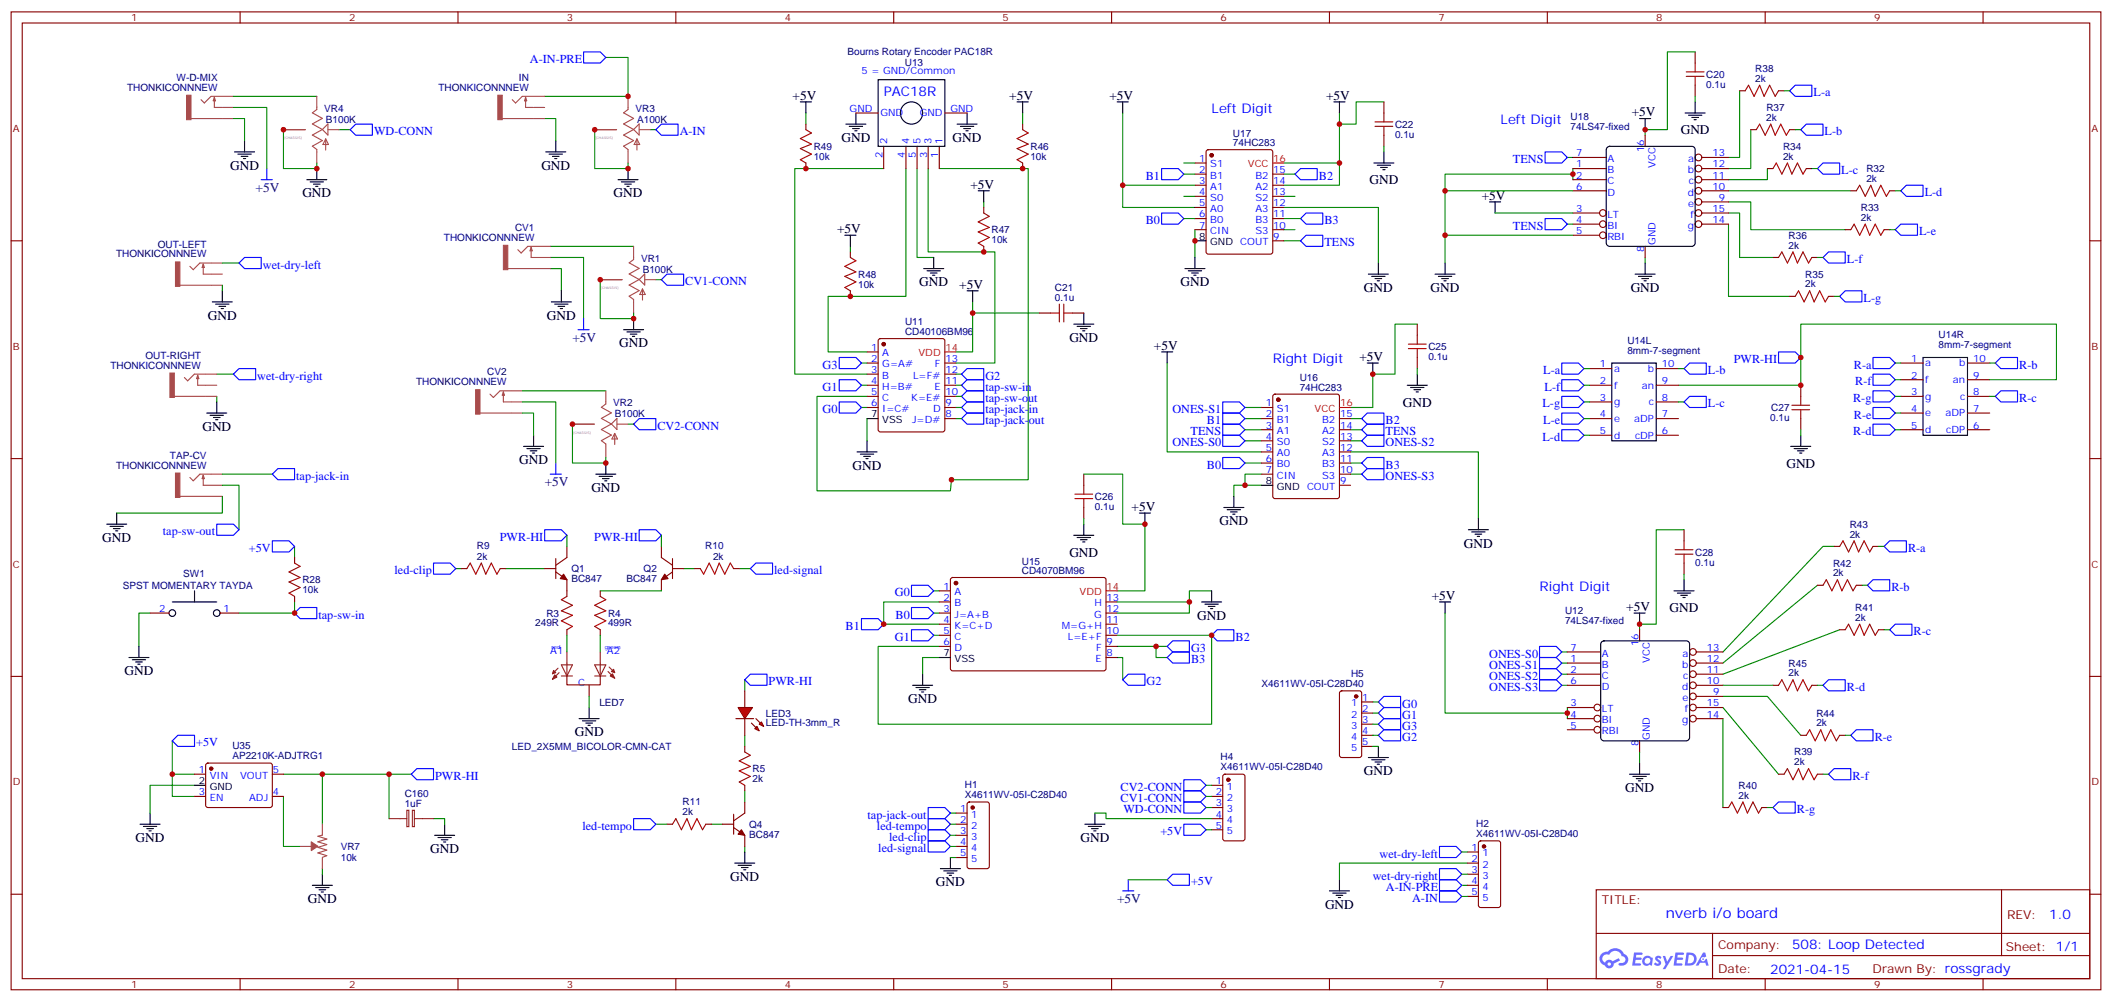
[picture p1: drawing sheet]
<svg xmlns="http://www.w3.org/2000/svg" width="670mm" height="318mm" viewBox="0 0 670 318" stroke-linecap="round" stroke-linejoin="round" font-family="sans-serif">
<defs><g id="words">
<text font-size="4.6" fill="#00f" x="528.7" y="291.5">nverb i/o board</text>
<g font-size="4.2">
<text x="251.5" y="31.6">+5V</text>
<text x="320.3" y="31.6">+5V</text>
<text x="352.1" y="31.6">+5V</text>
<text x="420.9" y="31.6">+5V</text>
<text x="517.9" y="36.9">+5V</text>
<text x="267.1" y="45">GND</text>
<text x="302.3" y="45">GND</text>
<text x="533.4" y="42.6">GND</text>
<text x="73" y="53.9">GND</text>
<text x="171.8" y="53.9">GND</text>
<text x="308" y="59.9">+5V</text>
<text x="434.6" y="58.5">GND</text>
<text x="96" y="62.7">GND</text>
<text x="194.7" y="62.7">GND</text>
<text x="470.3" y="63.4">+5V</text>
<text x="265.6" y="74">+5V</text>
<text x="291.7" y="90.9">GND</text>
<text x="304.4" y="91.6">+5V</text>
<text x="374.6" y="90.9">GND</text>
<text x="432.9" y="92.7">GND</text>
<text x="454" y="92.7">GND</text>
<text x="517.5" y="92.7">GND</text>
<text x="66" y="101.5">GND</text>
<text x="173.6" y="101.5">GND</text>
<text x="196.5" y="110.3">GND</text>
<text x="339.4" y="108.5">GND</text>
<text x="366.2" y="111">+5V</text>
<text x="431.4" y="114.5">+5V</text>
<text x="445.2" y="129">GND</text>
<text x="64.2" y="136.8">GND</text>
<text x="164.7" y="147.4">GND</text>
<text x="270.6" y="149.1">GND</text>
<text x="566.9" y="148.5">GND</text>
<text x="187.7" y="156.2">GND</text>
<text x="359.1" y="162.2">+5V</text>
<text x="387" y="166.8">GND</text>
<text x="32.5" y="172">GND</text>
<text x="464.6" y="173.8">GND</text>
<text x="339.4" y="176.7">GND</text>
<text x="454.4" y="190.4">+5V</text>
<text x="379.9" y="196.7">GND</text>
<text x="516.1" y="193.9">+5V</text>
<text x="529.9" y="194.3">GND</text>
<text x="39.5" y="214.4">GND</text>
<text x="288.2" y="223.2">GND</text>
<text x="182.4" y="233.8">GND</text>
<text x="432.9" y="246.1">GND</text>
<text x="515.8" y="251.4">GND</text>
<text x="43" y="267.3">GND</text>
<text x="342.9" y="267.3">GND</text>
<text x="136.5" y="270.8">GND</text>
<text x="231.8" y="279.6">GND</text>
<text x="297" y="281.4">GND</text>
<text x="97.7" y="286.7">GND</text>
<text x="420.5" y="288.5">GND</text>
</g>
<g font-size="4.2" fill="#00f">
<text x="280.5" y="30.6">PAC18R</text>
<text x="384.5" y="35.9">Left Digit</text>
<text x="476.2" y="39.4">Left Digit</text>
<text x="403.9" y="115.3">Right Digit</text>
<text x="488.6" y="187.6">Right Digit</text>
<text x="650.4" y="291.7">1.0</text>
<text x="568.8" y="301.3">508: Loop Detected</text>
<text x="561.8" y="309.1">2021-04-15</text>
</g>
<g font-size="4.2" fill="#000080">
<text x="81.1" y="60.9">+5V</text>
<text x="181.7" y="108.5">+5V</text>
<text x="172.9" y="154.4">+5V</text>
<text x="354.5" y="286.7">+5V</text>
</g>
<g font-size="3.9" fill="#00f">
<text x="168.2" y="20">A-IN-PRE</text>
<text x="575.6" y="30.6">L-a</text>
<text x="118.7" y="42.9">WD-CONN</text>
<text x="215.7" y="42.9">A-IN</text>
<text x="579.1" y="42.9">L-b</text>
<text x="480.2" y="51.8">TENS</text>
<text x="363.6" y="57">B1</text>
<text x="418.6" y="57">B2</text>
<text x="584.4" y="55.3">L-c</text>
<text x="610.8" y="62.3">L-d</text>
<text x="363.6" y="71.2">B0</text>
<text x="420.3" y="71.2">B3</text>
<text x="480.2" y="72.9">TENS</text>
<text x="609.1" y="74.7">L-e</text>
<text x="420.3" y="78.2">TENS</text>
<text x="586.1" y="83.5">L-f</text>
<text x="83.4" y="85.3">wet-dry-left</text>
<text x="217.5" y="90.6">CV1-CONN</text>
<text x="591.4" y="95.8">L-g</text>
<text x="261.1" y="117">G3</text>
<text x="489.8" y="118.8">L-a</text>
<text x="542" y="118.8">L-b</text>
<text x="550.2" y="115.3">PWR-HI</text>
<text x="588.4" y="117">R-a</text>
<text x="640.8" y="117">R-b</text>
<text x="81.7" y="120.5">wet-dry-right</text>
<text x="261.1" y="124.1">G1</text>
<text x="312.7" y="120.5">G2</text>
<text x="312.7" y="124.1">tap-sw-in</text>
<text x="490.2" y="124.1">L-f</text>
<text x="588.8" y="122.3">R-f</text>
<text x="261.1" y="131.1">G0</text>
<text x="312.7" y="127.6">tap-sw-out</text>
<text x="312.7" y="131.1">tap-jack-in</text>
<text x="372.1" y="131.1">ONES-S1</text>
<text x="489.5" y="129.4">L-g</text>
<text x="542" y="129.4">L-c</text>
<text x="588.1" y="127.6">R-g</text>
<text x="640.8" y="127.6">R-c</text>
<text x="208.7" y="136.4">CV2-CONN</text>
<text x="312.7" y="134.7">tap-jack-out</text>
<text x="383" y="134.7">B1</text>
<text x="439.7" y="134.7">B2</text>
<text x="489.8" y="134.7">L-e</text>
<text x="588.4" y="132.9">R-e</text>
<text x="372.1" y="141.7">ONES-S0</text>
<text x="377.9" y="138.2">TENS</text>
<text x="439.7" y="141.7">ONES-S2</text>
<text x="439.7" y="138.2">TENS</text>
<text x="489.5" y="139.9">L-d</text>
<text x="588.1" y="138.2">R-d</text>
<text x="383" y="148.8">B0</text>
<text x="439.7" y="148.8">B3</text>
<text x="94" y="152.3">tap-jack-in</text>
<text x="439.7" y="152.3">ONES-S3</text>
<text x="51.7" y="169.9">tap-sw-out</text>
<text x="158.6" y="171.7">PWR-HI</text>
<text x="188.6" y="171.7">PWR-HI</text>
<text x="79" y="175.2">+5V</text>
<text x="605.5" y="175.2">R-a</text>
<text x="125.2" y="182.3">led-clip</text>
<text x="245.7" y="182.3">led-signal</text>
<text x="284" y="189.3">G0</text>
<text x="600.3" y="187.6">R-b</text>
<text x="101.1" y="196.4">tap-sw-in</text>
<text x="284.2" y="196.4">B0</text>
<text x="268.4" y="199.9">B1</text>
<text x="284" y="203.4">G1</text>
<text x="392.1" y="203.4">B2</text>
<text x="607.3" y="201.7">R-c</text>
<text x="378" y="207">G3</text>
<text x="472.6" y="208.7">ONES-S0</text>
<text x="378" y="210.5">B3</text>
<text x="472.6" y="215.8">ONES-S2</text>
<text x="472.6" y="212.3">ONES-S1</text>
<text x="243.9" y="217.6">PWR-HI</text>
<text x="363.9" y="217.6">G2</text>
<text x="472.6" y="219.3">ONES-S3</text>
<text x="586.1" y="219.3">R-d</text>
<text x="445" y="224.6">G0</text>
<text x="445" y="231.7">G3</text>
<text x="445" y="228.1">G1</text>
<text x="62.3" y="237">+5V</text>
<text x="445" y="235.2">G2</text>
<text x="595" y="235.2">R-e</text>
<text x="138.1" y="247.5">PWR-HI</text>
<text x="355.7" y="251.1">CV2-CONN</text>
<text x="587.9" y="247.5">R-f</text>
<text x="355.7" y="254.6">CV1-CONN</text>
<text x="184.8" y="263.4">led-tempo</text>
<text x="275.3" y="259.9">tap-jack-out</text>
<text x="278.3" y="263.4">led-tempo</text>
<text x="356.5" y="258.1">WD-CONN</text>
<text x="570.3" y="258.1">R-g</text>
<text x="282.2" y="266.9">led-clip</text>
<text x="368.3" y="265.2">+5V</text>
<text x="278.8" y="270.5">led-signal</text>
<text x="437.8" y="272.2">wet-dry-left</text>
<text x="378" y="281.1">+5V</text>
<text x="435.7" y="279.3">wet-dry-right</text>
<text x="439.8" y="282.8">A-IN-PRE</text>
<text x="448.2" y="286.3">A-IN</text>
</g>
<g font-size="3.9" fill="#800">
<text x="508.4" y="287.1">TITLE:</text>
<text x="637" y="291.7">REV:</text>
<text x="545.3" y="301.3">Company:</text>
<text x="636.6" y="301.9">Sheet: 1/1</text>
<text x="545.3" y="308.9">Date:</text>
<text x="594.3" y="309">Drawn By: rossgrady</text>
</g>
<g font-size="3.2" fill="#800">
<text x="41.6" y="6.8">1</text>
<text x="110.8" y="6.8">2</text>
<text x="179.9" y="6.8">3</text>
<text x="249.1" y="6.8">4</text>
<text x="318.2" y="6.8">5</text>
<text x="387.3" y="6.8">6</text>
<text x="456.5" y="6.8">7</text>
<text x="525.6" y="6.8">8</text>
<text x="594.8" y="6.8">9</text>
<text x="4.1" y="41.9">A</text>
<text x="663.8" y="41.9">A</text>
<text x="4.1" y="111">B</text>
<text x="663.8" y="111">B</text>
<text x="4.1" y="180.2">C</text>
<text x="663.8" y="180.2">C</text>
<text x="4.1" y="249.3">D</text>
<text x="663.8" y="249.3">D</text>
<text x="41.6" y="313.7">1</text>
<text x="110.8" y="313.7">2</text>
<text x="179.9" y="313.7">3</text>
<text x="249.1" y="313.7">4</text>
<text x="318.2" y="313.7">5</text>
<text x="387.3" y="313.7">6</text>
<text x="456.5" y="313.7">7</text>
<text x="525.6" y="313.7">8</text>
<text x="594.8" y="313.7">9</text>
</g>
<g font-size="3.2" fill="#000080">
<text x="269" y="17.6">Bourns Rotary Encoder PAC18R</text>
<text x="287.2" y="21">U13</text>
<text x="557.1" y="22.9">R38</text>
<text x="40.4" y="28.8">THONKICONNNEW</text>
<text x="56.1" y="25.7">W-D-MIX</text>
<text x="139.1" y="28.8">THONKICONNNEW</text>
<text x="164.7" y="25.7">IN</text>
<text x="541.5" y="27.8">0.1u</text>
<text x="541.5" y="24.7">C20</text>
<text x="557" y="26">2k</text>
<text x="102.9" y="35.4">VR4</text>
<text x="201.7" y="35.4">VR3</text>
<text x="560.6" y="35.2">R37</text>
<text x="103.4" y="38.9">B100K</text>
<text x="202.2" y="38.9">A100K</text>
<text x="442.7" y="40.5">C22</text>
<text x="498.5" y="41.2">74LS47-fixed</text>
<text x="498.5" y="38">U18</text>
<text x="560.6" y="38.3">2k</text>
<text x="258.2" y="47.6">R49</text>
<text x="327" y="47.6">R46</text>
<text x="391.3" y="46.5">74HC283</text>
<text x="391.3" y="43.4">U17</text>
<text x="442.7" y="43.7">0.1u</text>
<text x="565.9" y="47.6">R34</text>
<text x="258.2" y="50.8">10k</text>
<text x="327" y="50.8">10k</text>
<text x="565.9" y="50.7">2k</text>
<text x="592.3" y="57.7">2k</text>
<text x="592.3" y="54.6">R32</text>
<text x="590.6" y="70.1">2k</text>
<text x="590.6" y="67">R33</text>
<text x="140.9" y="76.4">THONKICONNNEW</text>
<text x="163.5" y="73.3">CV1</text>
<text x="314.7" y="77.2">10k</text>
<text x="314.7" y="74">R47</text>
<text x="567.6" y="75.8">R36</text>
<text x="36.8" y="81.7">THONKICONNNEW</text>
<text x="50.1" y="78.6">OUT-LEFT</text>
<text x="203.4" y="83">VR1</text>
<text x="567.6" y="78.9">2k</text>
<text x="204" y="86.6">B100K</text>
<text x="272.3" y="88.1">R48</text>
<text x="572.9" y="88.1">R35</text>
<text x="272.3" y="91.3">10k</text>
<text x="334.8" y="95.5">0.1u</text>
<text x="334.8" y="92.2">C21</text>
<text x="572.9" y="91.3">2k</text>
<text x="287.2" y="106.4">CD40106BM96</text>
<text x="287.2" y="103.3">U11</text>
<text x="615.3" y="107.4">U14R</text>
<text x="46.2" y="113.9">OUT-RIGHT</text>
<text x="453.3" y="111.1">C25</text>
<text x="516.5" y="112.3">8mm-7-segment</text>
<text x="516.5" y="109.2">U14L</text>
<text x="615.3" y="110.5">8mm-7-segment</text>
<text x="35.1" y="117">THONKICONNNEW</text>
<text x="154.7" y="119.2">CV2</text>
<text x="453.3" y="114.3">0.1u</text>
<text x="132.1" y="122.3">THONKICONNNEW</text>
<text x="412.5" y="124.1">74HC283</text>
<text x="412.5" y="121">U16</text>
<text x="194.6" y="128.9">VR2</text>
<text x="562.1" y="130.5">C27</text>
<text x="195.2" y="132.4">B100K</text>
<text x="561.8" y="133.7">0.1u</text>
<text x="36.8" y="148.8">THONKICONNNEW</text>
<text x="53.9" y="145.6">TAP-CV</text>
<text x="347.5" y="161.9">0.1u</text>
<text x="347.5" y="158.7">C26</text>
<text x="587" y="167.5">R43</text>
<text x="587" y="170.6">2k</text>
<text x="151.4" y="177.7">2k</text>
<text x="151.4" y="174.4">R9</text>
<text x="223.8" y="174.4">R10</text>
<text x="226.3" y="177.7">2k</text>
<text x="324.3" y="179.2">U15</text>
<text x="538" y="179.5">0.1u</text>
<text x="538" y="176.4">C28</text>
<text x="581.7" y="179.9">R42</text>
<text x="58.2" y="183.3">SW1</text>
<text x="96" y="185.2">R28</text>
<text x="181.3" y="184.8">BC847</text>
<text x="181.3" y="181.6">Q1</text>
<text x="198.8" y="184.8">BC847</text>
<text x="204.3" y="181.6">Q2</text>
<text x="324.3" y="182.3">CD4070BM96</text>
<text x="581.7" y="183">2k</text>
<text x="39" y="187">SPST MOMENTARY TAYDA</text>
<text x="96" y="188.4">10k</text>
<text x="173.4" y="195.8">R3</text>
<text x="193" y="195.8">R4</text>
<text x="496.7" y="195">U12</text>
<text x="588.8" y="197.1">2k</text>
<text x="588.8" y="194">R41</text>
<text x="169.9" y="198.9">249R</text>
<text x="193" y="198.9">499R</text>
<text x="496.7" y="198.2">74LS47-fixed</text>
<text x="428.8" y="214.9">H5</text>
<text x="567.6" y="214.7">2k</text>
<text x="567.6" y="211.6">R45</text>
<text x="400.4" y="218.1">X4611WV-05I-C28D40</text>
<text x="190.2" y="224">LED7</text>
<text x="243.1" y="227.6">LED3</text>
<text x="576.5" y="227.5">R44</text>
<text x="243.1" y="230.6">LED-TH-3mm_R</text>
<text x="576.4" y="230.6">2k</text>
<text x="73.7" y="237.8">U35</text>
<text x="162.5" y="238.1">LED_2X5MM_BICOLOR-CMN-CAT</text>
<text x="569.4" y="239.8">R39</text>
<text x="73.7" y="241">AP2210K-ADJTRG1</text>
<text x="238.8" y="245.2">R5</text>
<text x="387.4" y="244.6">X4611WV-05I-C28D40</text>
<text x="387.4" y="241.4">H4</text>
<text x="569.4" y="243">2k</text>
<text x="238.8" y="248.2">2k</text>
<text x="306.2" y="250.2">H1</text>
<text x="551.8" y="250.4">R40</text>
<text x="128.4" y="256.2">1uF</text>
<text x="128.4" y="253.1">C160</text>
<text x="216.6" y="255.6">R11</text>
<text x="306.2" y="253.4">X4611WV-05I-C28D40</text>
<text x="551.8" y="253.5">2k</text>
<text x="216.6" y="258.8">2k</text>
<text x="237.8" y="262.8">Q4</text>
<text x="468.5" y="262.5">H2</text>
<text x="108.1" y="269.9">VR7</text>
<text x="237.8" y="266">BC847</text>
<text x="468.5" y="265.7">X4611WV-05I-C28D40</text>
<text x="108.2" y="273.4">10k</text>
</g>
<g font-size="3.2" fill="#00f">
<text x="273.4" y="23.5">5 = GND/Common</text>
<text x="269.6" y="35.5">GND</text>
<text x="301.6" y="35.5">GND</text>
<text x="279.4" y="36.9">GND</text>
<text x="291.9" y="36.9">GND</text>
<text x="281.5" y="45.8" transform="rotate(-90 281.5 45.8)">2</text>
<text x="288.6" y="45.8" transform="rotate(-90 288.6 45.8)">4</text>
<text x="292.1" y="45.8" transform="rotate(-90 292.1 45.8)">5</text>
<text x="295.6" y="45.8" transform="rotate(-90 295.6 45.8)">3</text>
<text x="299.2" y="45.8" transform="rotate(-90 299.2 45.8)">1</text>
<text x="280.1" y="50.2" transform="rotate(-90 280.1 50.2)">2</text>
<text x="287.2" y="50.2" transform="rotate(-90 287.2 50.2)">4</text>
<text x="290.7" y="50.2" transform="rotate(-90 290.7 50.2)">5</text>
<text x="294.2" y="50.2" transform="rotate(-90 294.2 50.2)">3</text>
<text x="297.7" y="50.2" transform="rotate(-90 297.7 50.2)">1</text>
<text x="380.6" y="51.4">1</text>
<text x="384.1" y="53.2">S1</text>
<text x="500.2" y="53.2">1</text>
<text x="500.2" y="49.6">7</text>
<text x="510.1" y="51.5">A</text>
<text x="521.8" y="48.2" transform="rotate(-90 521.8 48.2)">16</text>
<text x="525.4" y="53.4" transform="rotate(-90 525.4 53.4)">VCC</text>
<text x="535.7" y="51.5">a</text>
<text x="543.5" y="53.2">12</text>
<text x="543.5" y="49.6">13</text>
<text x="380.6" y="54.9">2</text>
<text x="380.6" y="58.5">3</text>
<text x="384.1" y="56.7">B1</text>
<text x="398.4" y="56.7">B2</text>
<text x="404.1" y="58.5">14</text>
<text x="404.1" y="54.9">15</text>
<text x="500.2" y="56.7">2</text>
<text x="510.1" y="55">B</text>
<text x="510.1" y="58.5">C</text>
<text x="535.7" y="55">b</text>
<text x="536" y="58.5">c</text>
<text x="543.5" y="56.7">11</text>
<text x="380.6" y="62">4</text>
<text x="380.6" y="65.5">5</text>
<text x="384.1" y="60.2">A1</text>
<text x="384.1" y="63.7">S0</text>
<text x="398.4" y="63.7">S2</text>
<text x="398.4" y="60.2">A2</text>
<text x="404.1" y="65.5">12</text>
<text x="404.1" y="62">13</text>
<text x="500.2" y="60.2">6</text>
<text x="510.1" y="62.1">D</text>
<text x="535.7" y="62.1">d</text>
<text x="535.7" y="65.6">e</text>
<text x="543.5" y="60.2">10</text>
<text x="545.5" y="63.7">9</text>
<text x="380.6" y="69">6</text>
<text x="384.1" y="67.3">A0</text>
<text x="384.1" y="70.8">B0</text>
<text x="398.4" y="70.8">B3</text>
<text x="398.4" y="67.3">A3</text>
<text x="404.1" y="69">11</text>
<text x="500.2" y="67.3">3</text>
<text x="500.2" y="70.8">4</text>
<text x="510.1" y="69.1">LT</text>
<text x="536.5" y="69.1">f</text>
<text x="543.5" y="70.8">14</text>
<text x="543.5" y="67.3">15</text>
<text x="380.6" y="72.6">7</text>
<text x="384.1" y="74.3">CIN</text>
<text x="393.6" y="77.9">COUT</text>
<text x="398.4" y="74.3">S3</text>
<text x="404.1" y="76.1">9</text>
<text x="404.1" y="72.6">10</text>
<text x="500.2" y="74.3">5</text>
<text x="510.1" y="72.7">BI</text>
<text x="510.1" y="76.2">RBI</text>
<text x="525.4" y="77.9" transform="rotate(-90 525.4 77.9)">GND</text>
<text x="535.7" y="72.7">g</text>
<text x="521.8" y="80" transform="rotate(-90 521.8 80)">8</text>
<text x="276.5" y="111.4">1</text>
<text x="280" y="113.1">A</text>
<text x="276.5" y="114.9">2</text>
<text x="276.5" y="118.4">3</text>
<text x="280" y="116.7">G=A#</text>
<text x="296.7" y="116.7">F</text>
<text x="300" y="118.4">12</text>
<text x="300" y="114.9">13</text>
<text x="507.7" y="116.7">1</text>
<text x="512.2" y="118.1">a</text>
<text x="523" y="118.1">b</text>
<text x="527.4" y="116.7">10</text>
<text x="606.5" y="114.9">1</text>
<text x="611" y="116.3">a</text>
<text x="621.7" y="116.3">b</text>
<text x="626.2" y="114.9">10</text>
<text x="276.5" y="122">4</text>
<text x="276.5" y="125.5">5</text>
<text x="280" y="120.2">B</text>
<text x="280" y="123.7">H=B#</text>
<text x="289.8" y="120.2">L=F#</text>
<text x="296.5" y="123.7">E</text>
<text x="300" y="125.5">10</text>
<text x="300" y="122">11</text>
<text x="507.7" y="122">2</text>
<text x="512.2" y="123.4">f</text>
<text x="521" y="123.4">an</text>
<text x="527.4" y="122">9</text>
<text x="606.5" y="120.2">2</text>
<text x="606.5" y="125.5">3</text>
<text x="611" y="121.6">f</text>
<text x="619.8" y="121.6">an</text>
<text x="626.2" y="125.5">8</text>
<text x="626.2" y="120.2">9</text>
<text x="276.5" y="129">6</text>
<text x="280" y="127.2">C</text>
<text x="280" y="130.8">I=C#</text>
<text x="289.2" y="127.2">K=E#</text>
<text x="296.1" y="130.8">D</text>
<text x="300" y="129">9</text>
<text x="401.7" y="129">1</text>
<text x="405.2" y="130.8">S1</text>
<text x="507.7" y="127.2">3</text>
<text x="512.2" y="128.7">g</text>
<text x="523.3" y="128.7">c</text>
<text x="527.4" y="127.2">8</text>
<text x="606.5" y="130.8">4</text>
<text x="611" y="126.9">g</text>
<text x="622.1" y="126.9">c</text>
<text x="626.2" y="130.8">7</text>
<text x="289.5" y="134.3">J=D#</text>
<text x="300" y="132.5">8</text>
<text x="401.7" y="132.5">2</text>
<text x="401.7" y="136.1">3</text>
<text x="405.2" y="134.3">B1</text>
<text x="405.2" y="137.8">A1</text>
<text x="419.6" y="134.3">B2</text>
<text x="419.6" y="137.8">A2</text>
<text x="425.3" y="136.1">14</text>
<text x="425.3" y="132.5">15</text>
<text x="507.7" y="132.5">4</text>
<text x="507.7" y="137.8">5</text>
<text x="512.2" y="133.9">e</text>
<text x="518.7" y="133.9">aDP</text>
<text x="527.4" y="137.8">6</text>
<text x="527.4" y="132.5">7</text>
<text x="606.5" y="136.1">5</text>
<text x="611" y="132.2">e</text>
<text x="611" y="137.5">d</text>
<text x="617.4" y="132.2">aDP</text>
<text x="617.7" y="137.5">cDP</text>
<text x="626.2" y="136.1">6</text>
<text x="401.7" y="139.6">4</text>
<text x="401.7" y="143.1">5</text>
<text x="405.2" y="141.4">S0</text>
<text x="419.6" y="141.4">S2</text>
<text x="425.3" y="143.1">12</text>
<text x="425.3" y="139.6">13</text>
<text x="512.2" y="139.2">d</text>
<text x="518.9" y="139.2">cDP</text>
<text x="401.7" y="146.6">6</text>
<text x="405.2" y="144.9">A0</text>
<text x="405.2" y="148.4">B0</text>
<text x="419.6" y="148.4">B3</text>
<text x="419.6" y="144.9">A3</text>
<text x="425.3" y="146.6">11</text>
<text x="401.7" y="150.2">7</text>
<text x="405.2" y="151.9">CIN</text>
<text x="414.8" y="155.5">COUT</text>
<text x="419.6" y="151.9">S3</text>
<text x="425.3" y="153.7">9</text>
<text x="425.3" y="150.2">10</text>
<text x="299.4" y="187.2">1</text>
<text x="299.4" y="190.7">2</text>
<text x="302.9" y="189">A</text>
<text x="351.2" y="190.7">13</text>
<text x="50.5" y="194.3">2</text>
<text x="70.9" y="194.3">1</text>
<text x="299.4" y="194.3">3</text>
<text x="299.4" y="197.8">4</text>
<text x="302.9" y="192.5">B</text>
<text x="302.9" y="196">J=A+B</text>
<text x="347.2" y="196">G</text>
<text x="347.3" y="192.5">H</text>
<text x="351.2" y="197.8">11</text>
<text x="351.2" y="194.3">12</text>
<text x="299.4" y="201.3">5</text>
<text x="302.9" y="199.6">K=C+D</text>
<text x="302.9" y="203.1">C</text>
<text x="337" y="199.6">M=G+H</text>
<text x="338.9" y="203.1">L=E+F</text>
<text x="351.2" y="201.3">10</text>
<text x="174.6" y="207.5">A1</text>
<text x="192.6" y="207.5">A2</text>
<text x="299.4" y="204.9">6</text>
<text x="302.9" y="206.6">D</text>
<text x="347.9" y="206.6">F</text>
<text x="351.2" y="208.4">8</text>
<text x="351.2" y="204.9">9</text>
<text x="498.5" y="206.6">7</text>
<text x="508.4" y="208.5">A</text>
<text x="520" y="205.2" transform="rotate(-90 520 205.2)">16</text>
<text x="534" y="208.5">a</text>
<text x="541.7" y="206.6">13</text>
<text x="347.7" y="210.1">E</text>
<text x="498.5" y="210.1">1</text>
<text x="498.5" y="213.7">2</text>
<text x="508.4" y="212">B</text>
<text x="508.4" y="215.5">C</text>
<text x="523.6" y="210.4" transform="rotate(-90 523.6 210.4)">VCC</text>
<text x="533.9" y="212">b</text>
<text x="534.2" y="215.5">c</text>
<text x="541.7" y="213.7">11</text>
<text x="541.7" y="210.1">12</text>
<text x="183.4" y="217.9">C</text>
<text x="498.5" y="217.2">6</text>
<text x="508.4" y="219.1">D</text>
<text x="533.9" y="219.1">d</text>
<text x="541.7" y="217.2">10</text>
<text x="543.7" y="220.7">9</text>
<text x="428.8" y="224.3">1</text>
<text x="428.8" y="227.8">2</text>
<text x="432.3" y="222.5">1</text>
<text x="432.3" y="226">2</text>
<text x="498.5" y="224.3">3</text>
<text x="498.5" y="227.8">4</text>
<text x="508.4" y="226.1">LT</text>
<text x="534" y="222.6">e</text>
<text x="534.8" y="226.1">f</text>
<text x="541.7" y="227.8">14</text>
<text x="541.7" y="224.3">15</text>
<text x="428.8" y="231.3">3</text>
<text x="432.3" y="229.6">3</text>
<text x="432.3" y="233.1">4</text>
<text x="498.5" y="231.3">5</text>
<text x="508.4" y="229.6">BI</text>
<text x="508.4" y="233.2">RBI</text>
<text x="533.9" y="229.6">g</text>
<text x="428.8" y="234.8">4</text>
<text x="428.8" y="238.4">5</text>
<text x="432.3" y="236.6">5</text>
<text x="520" y="237" transform="rotate(-90 520 237)">8</text>
<text x="523.6" y="234.8" transform="rotate(-90 523.6 234.8)">GND</text>
<text x="63.1" y="245.4">1</text>
<text x="86.6" y="245.4">5</text>
<text x="66.6" y="247.2">VIN</text>
<text x="76.2" y="247.2">VOUT</text>
<text x="385.9" y="249">1</text>
<text x="389.4" y="250.7">1</text>
<text x="63.1" y="252.5">3</text>
<text x="66.6" y="254.2">EN</text>
<text x="79.1" y="254.2">ADJ</text>
<text x="86.6" y="252.5">4</text>
<text x="304.7" y="257.8">1</text>
<text x="385.9" y="252.5">2</text>
<text x="385.9" y="256">3</text>
<text x="389.4" y="254.2">2</text>
<text x="389.4" y="257.8">3</text>
<text x="304.7" y="261.3">2</text>
<text x="308.2" y="259.5">1</text>
<text x="308.2" y="263.1">2</text>
<text x="385.9" y="259.5">4</text>
<text x="385.9" y="263.1">5</text>
<text x="389.4" y="261.3">4</text>
<text x="304.7" y="264.8">3</text>
<text x="304.7" y="268.4">4</text>
<text x="308.2" y="266.6">3</text>
<text x="389.4" y="264.8">5</text>
<text x="304.7" y="271.9">5</text>
<text x="308.2" y="270.1">4</text>
<text x="308.2" y="273.6">5</text>
<text x="467" y="270.1">1</text>
<text x="467" y="273.6">2</text>
<text x="470.5" y="271.9">1</text>
<text x="470.5" y="275.4">2</text>
<text x="467" y="277.2">3</text>
<text x="467" y="280.7">4</text>
<text x="470.5" y="278.9">3</text>
<text x="467" y="284.2">5</text>
<text x="470.5" y="282.5">4</text>
<text x="470.5" y="286">5</text>
</g>
<g font-size="3.2" fill="#f00">
<text x="396" y="53.2">VCC</text>
<text x="404.1" y="51.4">16</text>
<text x="291.5" y="113.1">VDD</text>
<text x="300" y="111.4">14</text>
<text x="417.2" y="130.8">VCC</text>
<text x="425.3" y="129">16</text>
<text x="342.6" y="189">VDD</text>
<text x="351.2" y="187.2">14</text>
</g>
<g font-size="3.2">
<text x="380.6" y="76.1">8</text>
<text x="384.1" y="77.9">GND</text>
<text x="276.5" y="132.5">7</text>
<text x="280" y="134.3">VSS</text>
<text x="401.7" y="153.7">8</text>
<text x="405.2" y="155.5">GND</text>
<text x="299.4" y="208.4">7</text>
<text x="302.9" y="210.1">VSS</text>
<text x="63.1" y="249">2</text>
<text x="66.6" y="250.7">GND</text>
</g>
<g font-size="1.8" fill="#00f">
<text x="175" y="205.9">red</text>
<text x="191.9" y="205.9">green</text>
</g>
<g font-size="1.1" fill="#838383">
<text x="90.1" y="44.2">(CHASSIS)</text>
<text x="188.9" y="44.2">(CHASSIS)</text>
<text x="190.6" y="91.9">(CHASSIS)</text>
<text x="181.8" y="137.7">(CHASSIS)</text>
</g>
</g></defs>
<g fill="none" stroke="#870000" stroke-width=".35">
<path d="M3.5 3.8h663.2v310.4h-663.2zM7.1 7.3h656.1v303.4h-656.1zM76.2 3.8v3.5M145.3 3.8v3.5M214.5 3.8v3.5M283.6 3.8v3.5M352.8 3.8v3.5M421.9 3.8v3.5M491.1 3.8v3.5M560.2 3.8v3.5M629.4 3.8v3.5M3.5 76.4h3.6"/>
<path d="M663.2 76.4h3.5M3.5 145.6h3.6M663.2 145.6h3.5M3.5 214.7h3.6M663.2 214.7h3.5M3.5 283.9h3.6M506.6 282.5h156.6v28.2h-156.6zM506.6 296.3h156.5M543.5 296.3v14.1M635.2 282.5v20.9M663.2 283.9h3.5M76.2 310.7v3.5"/>
<path d="M145.3 310.7v3.5M214.5 310.7v3.5M283.6 310.7v3.5M352.8 310.7v3.5M421.9 310.7v3.5M491.1 310.7v3.5M543.5 303.4h119.6M560.2 310.7v3.5M629.4 310.7v3.5"/>
</g>
<g fill="#5487ff">
<path d="M525.6 303.6a1.22 1.22 0 0 1 1.7 .3l-.4 .6a.47 .47 0 0 0-.3-.4 .47 .47 0 0 0-.5 .2l.1 .2a1.14 1.14 0 0 1 .8 1.8 1.14 1.14 0 0 1-1.9-.1l-.2-.1 .5-.6 .7 .4a.29 .29 0 0 0 .3-.2 .29 .29 0 0 0-.2-.3 1.04 1.04 0 0 1-.6-1.8z"/>
<path d="M518.6 302.4h2.3l.4 .2-.2 .5h-1.8l-.1 .9h1.5l.3 .4-.4 .3h-1.5l-.2 1.1 1.7 .1 .2 .3-.2 .3-2.6 .1z"/>
<path d="M531.7 302.4l2.7 .2-.1 .5h-1.8l-.2 .9h1.6l.3 .4-.4 .3h-1.6l-.1 1.1 1.7 .1 .2 .3-.2 .3h-2.7z"/>
<path d="M540.5 302.4h.7l.3 1.3-.6 .3a.69 .69 0 0 0-1 .2 .69 .69 0 0 0 .4 1 .69 .69 0 0 0 .9-.6l.5-.3 .6 2.2h-.8l-.3-.8h-1.7l-.5 .8h-.9z"/>
<path d="M527.7 303.5h.8l.6 1.8 1.1-1.8h.9l-2.6 4.2h-.8l.9-1.6z"/>
<path d="M535.3 302.4l-.6 4.2h1.3a2.11 2.11 0 0 0 2.5-2.2 2.11 2.11 0 0 0-2.5-2zM536 303.1a1.43 1.43 0 0 1 1.6 1.6 1.43 1.43 0 0 1-2 1.1z"/>
<path d="M521.6 304a1.54 1.54 0 0 0-.1 2.2 1.54 1.54 0 0 0 2.1 .1l.7 .3 .3-2.3-.6-.3a1.49 1.49 0 0 0-2.4 0zM521.8 305a.95 .95 0 0 1 1.9 0 .95 .95 0 0 1-1.9 0z"/>
<path d="M508.3 302.8a2.18 2.18 0 0 0 1.1 3.7 1.44 1.44 0 0 0 1.6 .9 1.44 1.44 0 0 0 1.1-1.5l2.1-1-.5-.7-1.9 1a1.47 1.47 0 0 0-2.4 .4 1.39 1.39 0 0 1-.7-1.9 1.39 1.39 0 0 1 2-.5 2.12 2.12 0 0 1 2.2-1.3 2.12 2.12 0 0 1 1.8 1.7 1.14 1.14 0 0 1 1.1 1.4 1.14 1.14 0 0 1-1.6 .7 .43 .43 0 0 0-.5 .4 .43 .43 0 0 0 .4 .5 1.98 1.98 0 0 0 2.5-1.3 1.98 1.98 0 0 0-1.2-2.5 3.1 3.1 0 0 0-5.3-.7l-.9 .1zM510.2 306.1a.55 .55 0 0 1 1.1 0 .55 .55 0 0 1-1.1 0z"/>
<circle cx="540.5" cy="304.5" r=".26"/>
</g>
<path d="M144.6 180.5h1.8M160.5 180.5h12.4M217 180.5h3.5M234.6 180.5h3.5M236.4 215.8v3.5M236.4 233.4v3.6M236.4 251.1v3.5M208.1 261.7h3.6M225.8 261.7h3.5M236.4 268.7v1.8" fill="none" stroke="#008700" stroke-width=".35"/>
<path d="M137.6 178.8h5.3l1.7 1.7-1.7 1.8h-5.3zM172.9 168.2h5.3l1.7 1.7-1.7 1.8h-5.3zM202.8 168.2h5.3l1.8 1.7-1.8 1.8h-5.3zM239.9 178.8h5.3v3.5h-5.3l-1.8-1.8zM238.1 214h5.3v3.6h-5.3l-1.7-1.8zM201.1 259.9h5.3l1.7 1.8-1.7 1.7h-5.3z" fill="none" stroke="#00f" stroke-width=".35"/>
<path d="M233.2 274h6.3M234.2 274.7h4.3M235.3 275.4h2.1M236 276.1h.7M236.4 270.5v3.5" fill="none" stroke="#000" stroke-width=".35"/>
<path d="M148.2 180.5l1-1.7 1.8 3.5 1.8-3.5 1.4 3.5 1.7-3.5 1.8 3.5 1-1.8M222.2 180.5l1.1 1.8 1.8-3.5 1.7 3.5 1.4-3.5 1.8 3.5 1.8-3.5 1 1.7M236.4 238.7l1.7 1.1-3.5 1.7 3.5 1.8-3.5 1.4 3.5 1.8-3.5 1.7 1.8 1.1M213.4 261.7l1.1-1.8 1.8 3.5 1.7-3.5 1.4 3.5 1.8-3.5 1.8 3.5 1-1.7" fill="none" stroke="#a10000" stroke-width=".35"/>
<g fill="none" stroke="#870000" stroke-width=".35">
<path d="M176.4 177.3v6.4M179.9 173.5v3.5l-3.5 2.5M209.9 173.5v3.5l3.5 2.5M213.4 177.3v6.4M146.4 180.5h1.8M158.7 180.5h1.8M172.9 180.5h3.5M176.4 181.6l3.5 2.4v3.6M213.4 180.5h3.6M213.4 181.6l-3.5 2.4v3.6M220.5 180.5h1.7M232.8 180.5h1.8"/>
<path d="M236.4 237v1.7M232.8 258.5v6.3M236.4 249.3v1.8M236.4 254.6v3.5l-3.6 2.5M211.7 261.7h1.7M224 261.7h1.8M229.3 261.7h3.5M232.8 262.7l3.6 2.5v3.5"/>
</g>
<g fill="#870000" stroke="#870000" stroke-width=".35">
<path d="M211 182.3l1 1.4-2.1 .3z"/>
<path d="M178.9 182.3l1 1.7-2.1-.3z"/>
<path d="M235.3 263.4l1.1 1.8-2.2-.4z"/>
</g>
<g fill="#f00" stroke="#870000" stroke-width=".35">
<path d="M234.2 224.6h4.6l-2.4 3.5z"/>
<path d="M233.5 228.1h5.7z"/>
</g>
<g fill="#870000" stroke="#870000" stroke-width=".35">
<path d="M239.9 228.1l1.4 1.5z"/>
<path d="M238.5 229.6l1.4 1.4z"/>
</g>
<g fill="#f00" stroke="#870000" stroke-width=".35">
<path d="M241.7 229.2l.7 1.4-1.5-.7z"/>
<path d="M239.5 231.3l.7-.7 .7 1.4z"/>
</g>
<path d="M236.4 219.3v5.3M236.4 228.1v5.3" fill="none" stroke="#870000" stroke-width=".35"/>
<path d="M47.6 194.6h-3.5v10.6" fill="none" stroke="#008700" stroke-width=".35"/>
<path d="M54.7 191.1h14.1M61.7 187.6v3.5" fill="none" stroke="#000" stroke-width=".35"/>
<g fill="#fff" stroke="#000" stroke-width=".35">
<circle cx="54.7" cy="194.6" r="1.06"/>
<circle cx="68.8" cy="194.6" r="1.06"/>
</g>
<g fill="none" stroke="#870000" stroke-width=".35">
<path d="M538 16.5v3.5M255.8 39.4v1.8M271.6 35.9h7.1M299.9 35.9h7M324.6 39.4v1.8M439.2 32.3v3.6M538 27.1v3.5M552.1 28.8h1.8M564.4 28.8h1.8M255.8 51.8v1.7M280.5 46.5v7M287.5 46.5v7"/>
<path d="M291 46.5v7M294.6 46.5v7M298.1 46.5v7M324.6 51.8v1.7M379.2 51.8h3.6M379.2 55.3h3.6M379.2 58.8h3.6M383 47.7l.5-.2h19.7l.7 .5v32l-.4 .6-20 .1-.7-.5v-32zM403.9 55.3h3.6M403.9 58.8h3.6M439.2 42.9v3.6M499.2 53.5h10.6"/>
<path d="M499.2 57h10.6M499.2 50h10.6M522.1 42.9v3.6M540.1 53.5h8.5M540.1 57h8.5M540.1 50h8.5M555.6 41.2h1.8M560.9 53.5h1.8M568 41.2h1.7M573.3 53.5h1.7M269.9 80v1.7M312.2 65.9v1.7"/>
<path d="M312.2 78.2v1.8M379.2 72.9h3.6M379.2 62.3h3.6M379.2 65.9h3.6M379.2 69.4h3.6M403.9 72.9h3.6M403.9 62.3h3.6M403.9 65.9h3.6M403.9 69.4h3.6M403.9 76.4h3.6M499.2 60.6h10.6M499.2 67.6h8.4"/>
<path d="M499.2 71.2h8.4M499.2 74.7h8.4M522.1 78.2v3.5M540.1 60.6h8.5M540.1 67.6h8.5M540.1 71.2h8.5M540.1 64.1h8.5M585.6 72.9h1.8M587.4 60.6h1.7M598 72.9h1.7M599.7 60.6h1.8M269.9 92.3v1.8"/>
<path d="M329.8 99.4h3.6M340.4 99.4h3.6M562.7 81.7h1.7M568 94.1h1.7M575 81.7h1.8M580.3 94.1h1.8M275.2 111.7h3.5M275.2 115.3h3.5M275.2 118.8h3.5M278.9 107.7l.5-.2h19.8l.5 .2 .2 .5v28.2l-.3 .5-.4 .2h-19.8l-.5-.2-.2-.5v-28.2zM299.9 115.3h3.5M299.9 118.8h3.5"/>
<path d="M449.8 102.9v3.5M449.8 113.5v3.5M504.5 117h7M525.6 117h7.1M603.2 115.3h7.1M624.4 115.3h7.1M275.2 129.4h3.5M275.2 122.3h3.5M275.2 125.8h3.5M299.9 129.4h3.5M299.9 132.9h3.5M299.9 122.3h3.5"/>
<path d="M299.9 125.8h3.5M400.4 129.4h3.5M400.4 132.9h3.5M400.4 136.4h3.5M400.4 139.9h3.5M404.2 125.3l.4-.2h19.8l.6 .5 .1 32-.5 .6-20 .1-.6-.5-.1-32zM425.1 132.9h3.5M425.1 136.4h3.5M425.1 139.9h3.5M504.5 132.9h7M504.5 122.3h7M504.5 127.6h7"/>
<path d="M504.5 138.2h7M525.6 132.9h7.1M525.6 122.3h7.1M525.6 127.6h7.1M525.6 138.2h7.1M571.5 122.3v3.5M571.5 132.9v3.5M603.2 136.4h7.1M603.2 125.8h7.1M603.2 120.5h7.1M603.2 131.1h7.1M624.4 136.4h7.1"/>
<path d="M624.4 125.8h7.1M624.4 120.5h7.1M624.4 131.1h7.1M344 150.5v3.6M400.4 143.5h3.5M400.4 147h3.5M400.4 150.5h3.5M425.1 143.5h3.5M425.1 147h3.5M425.1 150.5h3.5M425.1 154.1h3.5M93.5 177v1.8"/>
<path d="M344 161.1v3.5M534.5 168.2v3.5M534.5 178.8v3.5M582.1 173.5h1.7M594.4 173.5h1.8M47.6 194.6h6M69.8 194.6h6M93.5 189.3v1.8M179.9 187.6v1.7M179.9 199.9v1.8M190.5 187.6v1.7M190.5 199.9v1.8"/>
<path d="M298.1 194.6h3.5M298.1 187.6h3.5M298.1 191.1h3.5M298.1 198.2h3.5M301.9 183.5l.4-.2 48.3 .1 .4 .6-.1 28.5-.6 .5-48.2-.1-.5-.6v-28.3zM351 194.6h3.5M351 191.1h3.5M351 198.2h3.5M520.3 199.9v3.5M576.8 185.8h1.8M583.8 199.9h1.8M589.1 185.8h1.8"/>
<path d="M596.2 199.9h1.8M179.9 214.6v2.8h10.6v-2.8M187 217.6v3.5M298.1 201.7h3.5M298.1 205.2h3.5M351 201.7h3.5M351 205.2h3.5M351 208.7h3.5M425.3 219.5l.5-.2h5.6l.7 .5 .1 20-.5 .6-5.9 .1-.6-.5-.1-20zM497.4 217.6h10.6M497.4 210.5h10.6M497.4 214h10.6"/>
<path d="M497.4 207h10.6M538.3 217.6h8.5M538.3 210.5h8.5M538.3 214h8.5M538.3 207h8.5M562.7 217.6h1.7M575 217.6h1.8M432.2 233.4h3.5M432.2 222.8h3.5M432.2 226.4h3.5M432.2 229.9h3.5M432.2 237h3.5"/>
<path d="M497.4 224.6h8.5M497.4 228.1h8.5M497.4 231.7h8.5M520.3 235.2v3.5M538.3 224.6h8.5M538.3 228.1h8.5M538.3 221.1h8.5M571.5 233.4h1.8M583.8 233.4h1.8M61.7 245.8h3.6M61.7 252.8h3.6M65.5 242.5l.5-.2h20l.4 .7v12.9l-.7 .5-20-.1-.4-.6v-12.7z"/>
<path d="M86.4 245.8h3.6M86.4 252.8h3.6M303.4 258.1h3.5M307.2 254.8l.4-.2h5.7l.6 .4 .1 20.1-.5 .6-5.9 .1-.6-.5-.1-20zM384.5 256.4h3.6M384.5 249.3h3.6M384.5 252.8h3.6M384.5 259.9h3.6M388.3 246l.5-.2h5.6l.7 .4v20l-.5 .7h-5.8l-.7-.4v-20zM546.8 256.4h1.8M559.2 256.4h1.7M564.4 245.8h1.8"/>
<path d="M576.8 245.8h1.8M303.4 261.7h3.5M303.4 265.2h3.5M303.4 268.7h3.5M303.4 272.2h3.5M384.5 263.4h3.6M465.7 270.5h3.5M465.7 274h3.5M465.7 277.5h3.5M469.4 267.2l.5-.3h5.6l.7 .5v20l-.4 .7h-5.9l-.7-.4v-20zM465.7 281.1h3.5M465.7 284.6h3.5"/>
<circle cx="539" cy="53.5" r="1.06"/>
<circle cx="539" cy="50" r="1.06"/>
<circle cx="539" cy="57" r="1.06"/>
<circle cx="508.7" cy="71.2" r="1.06"/>
<circle cx="508.7" cy="67.6" r="1.06"/>
<circle cx="508.7" cy="74.7" r="1.06"/>
<circle cx="539" cy="64.1" r="1.06"/>
<circle cx="539" cy="60.6" r="1.06"/>
<circle cx="539" cy="67.6" r="1.06"/>
<circle cx="539" cy="71.2" r="1.06"/>
<circle cx="537.3" cy="217.6" r="1.06"/>
<circle cx="537.3" cy="210.5" r="1.06"/>
<circle cx="537.3" cy="207" r="1.06"/>
<circle cx="537.3" cy="214" r="1.06"/>
<circle cx="506.9" cy="224.6" r="1.06"/>
<circle cx="506.9" cy="228.1" r="1.06"/>
<circle cx="506.9" cy="231.7" r="1.06"/>
<circle cx="537.3" cy="224.6" r="1.06"/>
<circle cx="537.3" cy="221.1" r="1.06"/>
<circle cx="537.3" cy="228.1" r="1.06"/>
</g>
<g fill="none" stroke="#008700" stroke-width=".35">
<path d="M192.3 18.2h7v12.4h-26.4M538 16.5h-8.8v24.7h-7.1v1.7M74.1 37.6h3.5v7.1M74.1 34.1h10.6v19.4M74.1 30.6h26.4M172.9 37.6h3.5v7.1M255.8 35.9v3.5M324.6 35.9v3.5M356.3 35.9v30h22.9M425.1 35.9v15.9h-17.6M439.2 32.3h-8.8v7.1h-5.3M538 30.6v1.7"/>
<path d="M552.1 28.8v21.2h-3.5M566.2 28.8h1.8M90 41.2v12.3h10.5v-1.7M107.6 41.2h3.5M188.7 41.2v12.3h10.6v-1.7M206.4 41.2h1.7M280.5 53.5h-28.3v65.3h23M287.5 53.5v40.6h-24.7v17.6h12.4M291 53.5v28.2h5.3M294.6 53.5v26.5h21.1v35.3h-12.3M298.1 53.5h28.2v98.8h-24.7M356.3 58.8h22.9"/>
<path d="M375.7 51.8h3.5M375.7 55.3h3.5M407.5 55.3h3.5M425.1 51.8v7h-17.6M439.2 46.5v1.7M497.4 50h1.8M499.2 55.3h-40.6v28.2M499.2 53.5v3.5M555.6 41.2v12.3h-7M560.9 53.5v3.5h-12.3M569.7 41.2h1.8M575 53.5h1.8"/>
<path d="M174.6 78.2h26.5M269.9 78.2v1.8M312.2 64.1v1.8M375.7 62.3h3.5M375.7 69.4h3.5M379.2 72.9v8.8M407.5 65.9h29.9v17.6M407.5 76.4h5.2M407.5 72.9h3.5M407.5 62.3h3.5M407.5 69.4h5.2M458.6 74.7h40.6"/>
<path d="M458.6 60.6h40.6M474.5 67.6h24.7M497.4 71.2h1.8M548.6 64.1h7v8.8h30M548.6 71.2v22.9h19.4M548.6 67.6h3.5v14.1h10.6M548.6 60.6h38.8M599.7 72.9h1.8M601.5 60.6h1.7M70.6 90.6v1.7M70.6 83.5h5.2M174.6 81.7h10.6v19.4"/>
<path d="M174.6 85.3h3.6v7M190.5 88.8v12.3h10.6v-1.7M208.1 88.8h1.8M308.7 95.8v15.9h-5.3M308.7 99.4h21.1M522.1 81.7v1.8M576.8 81.7h1.8M582.1 94.1h1.7M68.8 118.8h5.3M273.4 115.3h1.8M303.4 118.8h1.8M370.4 115.3v28.2h30"/>
<path d="M449.8 102.9h-7.1v15.9h-7v10.6h-7.1M449.8 117v1.8M502.7 117h1.8M532.7 117h1.8M601.5 115.3h1.7M631.5 115.3h1.7M68.8 125.8v1.8M165.8 131.1h3.5v7.1M165.8 127.6h10.6v19.4M165.8 124.1h26.5M181.7 134.7v12.3h10.6v-1.8M199.3 134.7h1.8"/>
<path d="M273.4 129.4h1.8M273.4 122.3h1.8M275.2 125.8h-15.9v30h42.3l.4-3.5M275.2 132.9v7M303.4 129.4h1.8M303.4 132.9h1.8M303.4 122.3h1.8M303.4 125.8h1.8M395.1 139.9h5.3M395.1 129.4h5.3M395.1 132.9h5.3M395.1 136.4h5.3"/>
<path d="M428.6 139.9h3.6M428.6 132.9h3.6M428.6 136.4h3.6M502.7 132.9h1.8M502.7 122.3h1.8M502.7 138.2h1.8M502.7 127.6h1.8M532.7 127.6h1.8M571.5 136.4v1.8M601.5 136.4h1.7M601.5 125.8h1.7M601.5 120.5h1.7"/>
<path d="M601.5 131.1h1.7M631.5 120.5h21.1v-17.6h-81.1v19.4h-38.8M631.5 125.8h1.7M70.6 154.1h5.2v14.1M70.6 157.6v5.3h-33.6M70.6 150.5h15.8M344 150.5h12.3v15.9h7.1v21.2h-8.9M395.1 147h5.3M400.4 150.5h-5.3v3.6M400.4 154.1h-8.8v3.5M428.6 143.5h40.6v21.1M428.6 150.5h3.6"/>
<path d="M428.6 147h3.6M93.5 173.5v3.5M179.9 169.9v3.6M209.9 169.9v3.6M344 164.6v1.8M534.5 168.2h-8.9v30h-5.3v1.7M582.1 173.5h-3.5l-31.8 33.5M596.2 173.5h1.8M93.5 191.1v3.5h-17.7M190.5 187.6h19.4M296.3 187.6h1.8M296.3 194.6h1.8"/>
<path d="M298.1 191.1h-17.6v7.1h17.6M377.5 191.1v3.5h-23M384.5 187.6h-7v3.5h-23M458.6 194.6v31.8h38.8M534.5 182.3v1.7M576.8 185.8l-30 24.7M583.8 199.9l-37 14.1M590.9 185.8h1.8M598 199.9h1.7M179.9 201.7v5.3M190.5 201.7v5.3M296.3 201.7h1.8"/>
<path d="M298.1 208.7h-5.3v5.3M354.5 208.7h1.8v7.1M354.5 201.7h30v28.2h-105.8v-24.7h19.4M354.5 205.2h15.9M366.9 205.2v3.5h3.5M495.7 217.6h1.7M495.7 214h1.7M495.7 210.5h1.7M495.7 207h1.7M546.8 217.6h15.9M576.8 217.6h1.8M54.7 235.2v10.6h7"/>
<path d="M187 221.1v3.5M435.7 237h1.7M435.7 233.4h1.7M435.7 226.4h1.7M435.7 229.9h1.7M435.7 222.8h1.7M497.4 224.6v3.5M520.3 238.7v3.6M546.8 221.1h14.1l10.6 12.3M546.8 224.6l17.6 21.2M546.8 228.1v28.3M585.6 233.4h1.8"/>
<path d="M54.7 245.8v7h7M61.7 249.3h-14.1v8.8M90 252.8v15.9h5.2M90 245.8h40.5M102.3 245.8v15.9M123.5 245.8v14.1M137.6 259.9h3.5v1.8M301.6 258.1h1.8M347.5 258.1h3.5v1.8h33.5M382.8 249.3h1.7M382.8 256.4h1.7M382.8 252.8h1.7"/>
<path d="M560.9 256.4h1.8M578.6 245.8h1.7M102.3 275.8v1.7M301.6 272.2h1.8M301.6 268.7h1.8M301.6 265.2h1.8M301.6 261.7h1.8M358.1 279.3h12.3M382.8 263.4h1.7M463.9 270.5h1.8M463.9 277.5h1.8M465.7 274h-40.6v5.3"/>
<path d="M463.9 281.1h1.8M463.9 284.6h1.8"/>
</g>
<g fill="none" stroke="#a10000" stroke-width=".35">
<path d="M436.4 38.7h5.6M439.2 35.9v2.8M535.2 22.8h5.6M535.2 24.2h5.6M538 20v2.8M538 24.2v2.9M553.9 28.8l1-1.7 1.8 3.5 1.7-3.5 1.5 3.5 1.7-3.5 1.8 3.5 1-1.8M255.8 41.2l1.7 1-3.5 1.8 3.5 1.8-3.5 1.4 3.5 1.7-3.5 1.8 1.8 1.1M324.6 41.2l1.7 1-3.5 1.8 3.5 1.8-3.5 1.4 3.5 1.7-3.5 1.8 1.8 1.1M436.4 40.1h5.6M439.2 40.1v2.8M557.4 41.2l1-1.8 1.8 3.5 1.8-3.5 1.4 3.5 1.7-3.5 1.8 3.5 1.1-1.7"/>
<path d="M562.7 53.5l1-1.7 1.8 3.5 1.8-3.5 1.4 3.5 1.7-3.5 1.8 3.5 1.1-1.8M312.2 67.6l1.8 1.1-3.6 1.7 3.6 1.8-3.6 1.4 3.6 1.8-3.6 1.8 1.8 1M587.4 72.9l1-1.7 1.8 3.5 1.8-3.5 1.4 3.5 1.7-3.5 1.8 3.5 1.1-1.8M589.1 60.6l1.1-1.8 1.8 3.5 1.7-3.5 1.4 3.5 1.8-3.5 1.8 3.5 1-1.7M269.9 81.7l1.7 1.1-3.5 1.8 3.5 1.7-3.5 1.4 3.5 1.8-3.5 1.8 1.8 1M333.4 99.4h2.8M336.2 96.6v5.6M337.6 99.4h2.8M337.6 96.6v5.6M564.4 81.7l1.1-1.7 1.8 3.5 1.7-3.5 1.4 3.5 1.8-3.5 1.8 3.5 1-1.8M569.7 94.1l1.1-1.8 1.8 3.5 1.7-3.5 1.4 3.5 1.8-3.5 1.8 3.5 1-1.7M447 109.3h5.6"/>
<path d="M447 110.7h5.6M449.8 106.4v2.9M449.8 110.7v2.8M568.7 128.7h5.6M568.7 130.1h5.6M571.5 125.8v2.9M571.5 130.1v2.8M341.1 156.9h5.7M341.1 158.3h5.7M344 154.1v2.8M344 158.3v2.8M93.5 178.8l1.7 1-3.5 1.8 3.5 1.7-3.5 1.4 3.5 1.8-3.5 1.8 1.8 1"/>
<path d="M531.6 174.5h5.7M531.6 175.9h5.7M534.5 171.7v2.8M534.5 175.9v2.9M583.8 173.5l1.1-1.8 1.8 3.5 1.7-3.5 1.4 3.5 1.8-3.5 1.8 3.5 1-1.7M179.9 189.3l-1.7 1.1 3.5 1.8-3.5 1.7 3.5 1.4-3.5 1.8 3.5 1.8-1.8 1M190.5 189.3l1.8 1.1-3.6 1.8 3.6 1.7-3.6 1.4 3.6 1.8-3.6 1.8 1.8 1M578.6 185.8l1-1.8 1.8 3.6 1.7-3.6 1.5 3.6 1.7-3.6 1.8 3.6 1-1.8M585.6 199.9l1.1-1.7 1.7 3.5 1.8-3.5 1.4 3.5 1.8-3.5 1.7 3.5 1.1-1.8M564.4 217.6l1.1-1.8 1.8 3.5 1.7-3.5 1.4 3.5 1.8-3.5 1.8 3.5 1-1.7M573.3 233.4l1-1.7 1.8 3.5 1.7-3.5 1.5 3.5 1.7-3.5 1.8 3.5 1-1.8M548.6 256.4l1-1.8 1.8 3.5 1.8-3.5 1.4 3.5 1.7-3.5 1.8 3.5 1.1-1.7"/>
<path d="M566.2 245.8l1.1-1.8 1.7 3.5 1.8-3.5 1.4 3.5 1.8-3.5 1.7 3.5 1.1-1.7"/>
</g>
<g fill="none" stroke="#000" stroke-width=".35">
<path d="M254 32.3h3.5M255.8 32.3v3.6M268.5 39.4h6.3M271.6 35.9v3.5M278.7 25.3h21.2v21.2h-21.2zM303.7 39.4h6.4M306.9 35.9v3.5M322.8 32.3h3.5M324.6 32.3v3.6M354.5 32.3h3.6M356.3 32.3v3.6M423.3 32.3h3.6"/>
<path d="M425.1 32.3v3.6M520.3 37.6h3.6M522.1 37.6v3.6M534.8 35.9h6.4M535.9 36.6h4.2M536.9 37.3h2.1M537.6 38h.7M538 32.3v3.6M74.4 48.2h6.4M75.5 48.9h4.2M76.6 49.6h2.1M77.3 50.3h.7"/>
<path d="M77.6 44.7v3.5M97.4 57h6.3M98.4 57.7h4.3M99.5 58.5h2.1M100.2 59.2h.7M100.5 53.5v3.5M173.2 48.2h6.4M174.3 48.9h4.2M175.3 49.6h2.1M176 50.3h.7M176.4 44.7v3.5M196.1 57h6.4"/>
<path d="M197.2 57.7h4.2M198.3 58.5h2.1M199 59.2h.7M199.3 53.5v3.5M269.5 40.1h4.3M270.6 40.8h2.1M271.3 41.5h.7M304.8 40.1h4.2M305.9 40.8h2.1M306.6 41.5h.7M436 51.8h6.4M437.1 52.5h4.2"/>
<path d="M438.1 53.2h2.2M438.9 53.9h.7M439.2 48.2v3.6M510 46.9l.8-.4h26.1l.9 .4 .2 .6v29.7l-.5 .8-.6 .2h-26.1l-.8-.5-.2-.5v-29.7zM268.1 74.7h3.5M269.9 74.7v3.5M310.4 60.6h3.6M312.2 60.6v3.5M379.2 76.4h3.6M472.7 64.1h3.5M474.5 64.1v3.5M67.4 95.8h6.3"/>
<path d="M68.4 96.6h4.3M69.5 97.3h2.1M70.2 98h.7M70.6 92.3v3.5M175 95.8h6.3M176 96.6h4.3M177.1 97.3h2.1M177.8 98h.7M178.2 92.3v3.5M293.2 85.3h6.3M294.2 86h4.2M295.3 86.7h2.1"/>
<path d="M296 87.4h.7M296.3 81.7v3.6M306.9 92.3h3.5M308.7 92.3v3.5M344 99.4v3.5M376.1 85.3h6.3M377.1 86h4.3M378.2 86.7h2.1M378.9 87.4h.7M379.2 81.7v3.6M434.3 87h6.3M435.3 87.7h4.3"/>
<path d="M436.4 88.4h2.1M437.1 89.1h.7M437.4 83.5v3.5M455.4 87h6.4M456.5 87.7h4.2M457.6 88.4h2.1M458.3 89.1h.7M458.6 83.5v3.5M518.9 87h6.4M520 87.7h4.2M521.1 88.4h2.1M521.8 89.1h.7"/>
<path d="M522.1 83.5v3.5M197.9 104.7h6.4M199 105.4h4.2M200 106.1h2.1M200.7 106.8h.7M201.1 101.1v3.6M340.8 102.9h6.3M341.8 103.6h4.3M342.9 104.3h2.1M343.6 105h.7M368.7 111.7h3.5M370.4 111.7v3.6"/>
<path d="M433.9 115.3h3.5M435.7 115.3v3.5M449.8 118.8v3.5M511.5 115.3h14.1v24.6h-14.1zM610.3 113.5h14.1v24.7h-14.1zM65.6 131.1h6.4M66.7 131.8h4.2M67.7 132.5h2.1M68.4 133.2h.7M68.8 127.6v3.5M169.3 138.2v3.5M275.2 132.9h3.5"/>
<path d="M275.2 139.9v3.6M446.6 122.3h6.4M447.7 123h4.2M448.7 123.7h2.1M449.4 124.4h.7M571.5 138.2v3.5M166.2 141.7h6.3M167.2 142.4h4.2M168.3 143.1h2.1M169 143.8h.7M189.1 150.5h6.3M190.1 151.2h4.3"/>
<path d="M191.2 151.9h2.1M191.9 152.6h.7M192.3 147v3.5M272 143.5h6.3M273 144.2h4.3M274.1 144.9h2.1M274.8 145.6h.7M391.6 157.6v3.5M400.4 154.1h3.5M568.3 141.7h6.4M569.4 142.4h4.2M570.4 143.1h2.2"/>
<path d="M571.1 143.8h.8M33.9 166.4h6.3M34.9 167.1h4.3M36 167.8h2.1M36.7 168.5h.7M37 162.9v3.5M340.8 169.9h6.3M341.8 170.6h4.3M342.9 171.3h2.1M343.6 172h.7M344 166.4v3.5M361.6 162.9h3.5"/>
<path d="M363.4 162.9v3.5M388.4 161.1h6.4M389.5 161.8h4.2M390.5 162.5h2.1M391.2 163.2h.7M466 168.2h6.4M467.1 168.9h4.2M468.1 169.6h2.2M468.8 170.3h.7M469.2 164.6v3.6M381.4 191.1h6.3M382.4 191.8h4.2"/>
<path d="M383.5 192.5h2.1M384.2 193.2h.7M384.5 187.6v3.5M456.8 191.1h3.6M458.6 191.1v3.5M518.6 194.6h3.5M520.3 194.6v3.6M531.3 187.6h6.3M532.3 188.3h4.3M533.4 189h2.1M534.1 189.7h.7M534.5 184v3.6"/>
<path d="M40.9 208.7h6.4M42 209.4h4.2M43 210.1h2.2M43.7 210.9h.7M44.1 205.2v3.5M289.6 217.6h6.4M290.7 218.3h4.2M291.7 219h2.2M292.5 219.7h.7M292.8 214v3.6M298.1 208.7h3.5M508.2 203.9l.9-.5h26.1l.8 .5 .2 .6v29.6l-.5 .9-.5 .2h-26.1l-.9-.5-.2-.6v-29.6z"/>
<path d="M183.8 228.1h6.3M184.9 228.8h4.2M185.9 229.6h2.1M186.6 230.3h.7M187 224.6v3.5M437.4 237v3.5M47.6 258.1v3.6M61.7 249.3h3.6M347.5 258.1v3.6M434.3 240.5h6.3M435.3 241.2h4.3M436.4 241.9h2.1"/>
<path d="M437.1 242.6h.7M517.2 245.8h6.3M518.2 246.5h4.3M519.3 247.2h2.1M520 247.9h.7M520.3 242.3v3.5M44.4 261.7h6.4M45.5 262.4h4.2M46.6 263.1h2.1M47.3 263.8h.7M102.3 277.5v3.6M137.9 265.2h6.4"/>
<path d="M139 265.9h4.2M140.1 266.6h2.1M140.8 267.3h.7M141.1 261.7v3.5M298.4 275.8h6.4M299.5 276.5h4.2M300.6 277.2h2.1M301.3 277.9h.7M301.6 272.2v3.6M344.3 261.7h6.4M345.4 262.4h4.2M346.4 263.1h2.1"/>
<path d="M347.1 263.8h.7M425.1 279.3v3.5M99.1 281.1h6.4M100.2 281.8h4.2M101.2 282.5h2.2M102 283.2h.7M421.9 282.8h6.4M423 283.5h4.2M424 284.2h2.2M424.7 284.9h.7"/>
<circle cx="289.3" cy="35.9" r="3.5"/>
</g>
<g fill="none" stroke="#00f" stroke-width=".35">
<path d="M185.2 16.5h5.3l1.8 1.7-1.8 1.8h-5.3zM569.7 27.1h5.3v3.5h-5.3l-1.7-1.8zM573.3 39.4h5.3v3.5h-5.3l-1.8-1.7zM82.9 57h3.5M84.7 53.5v3.5M111.1 41.2l1.8-1.8h5.3v3.5h-5.3zM208.1 41.2l1.8-1.8h5.3v3.5h-5.3zM368.7 53.5h5.2l1.8 1.8-1.8 1.7h-5.2zM412.7 53.5h5.3v3.5h-5.3l-1.7-1.7zM490.4 48.2h5.3l1.7 1.8-1.7 1.8h-5.3zM578.6 51.8h5.2v3.5h-5.2l-1.8-1.8zM605 58.8h5.3v3.5h-5.3l-1.8-1.7z"/>
<path d="M368.7 67.6h5.2l1.8 1.8-1.8 1.8h-5.2zM414.5 67.6h5.3v3.6h-5.3l-1.8-1.8zM414.5 74.7h5.3v3.5h-5.3l-1.8-1.8zM490.4 69.4h5.3l1.7 1.8-1.7 1.7h-5.3zM580.3 80h5.3v3.5h-5.3l-1.7-1.8zM603.2 71.2h5.3v3.5h-5.3l-1.7-1.8zM77.6 81.7h5.3v3.6h-5.3l-1.8-1.8zM211.7 87h5.3v3.6h-5.3l-1.8-1.8zM583.8 94.1l1.8-1.8h5.3v3.5h-5.3zM75.8 117h5.3v3.5h-5.3l-1.7-1.7zM183.4 104.7h3.6M185.2 101.1v3.6"/>
<path d="M266.3 113.5h5.3l1.8 1.8-1.8 1.7h-5.3zM306.9 117h5.3v3.5h-5.3l-1.7-1.7zM495.7 115.3h5.2l1.8 1.7-1.8 1.8h-5.2zM534.5 117l1.7-1.7h5.3v3.5h-5.3zM564.4 111.7h5.3l1.8 1.8-1.8 1.8h-5.3zM594.4 118.8h5.3l1.8 1.7-1.8 1.8h-5.3zM594.4 113.5h5.3l1.8 1.8-1.8 1.7h-5.3zM635 113.5h5.3v3.5h-5.3l-1.8-1.7zM202.8 132.9h5.3v3.5h-5.3l-1.7-1.7zM266.3 127.6h5.3l1.8 1.8-1.8 1.7h-5.3zM266.3 120.5h5.3l1.8 1.8-1.8 1.8h-5.3zM306.9 120.5h5.3v3.6h-5.3l-1.7-1.8z"/>
<path d="M306.9 124.1h5.3v3.5h-5.3l-1.7-1.8zM306.9 127.6h5.3v3.5h-5.3l-1.7-1.7zM306.9 131.1h5.3v3.6h-5.3l-1.7-1.8zM388.1 127.6h5.2l1.8 1.8-1.8 1.7h-5.2zM388.1 138.2h5.2l1.8 1.7-1.8 1.8h-5.2zM388.1 134.7h5.2l1.8 1.7-1.8 1.8h-5.2zM388.1 131.1h5.2l1.8 1.8-1.8 1.8h-5.2zM433.9 138.2h5.3v3.5h-5.3l-1.7-1.8zM433.9 131.1h5.3v3.6h-5.3l-1.7-1.8zM433.9 134.7h5.3v3.5h-5.3l-1.7-1.8zM495.7 131.1h5.2l1.8 1.8-1.8 1.8h-5.2zM495.7 136.4h5.2l1.8 1.8-1.8 1.7h-5.2z"/>
<path d="M495.7 120.5h5.2l1.8 1.8-1.8 1.8h-5.2zM495.7 125.8h5.2l1.8 1.8-1.8 1.8h-5.2zM536.2 125.8h5.3v3.6h-5.3l-1.7-1.8zM594.4 124.1h5.3l1.8 1.7-1.8 1.8h-5.3zM594.4 129.4h5.3l1.8 1.7-1.8 1.8h-5.3zM594.4 134.7h5.3l1.8 1.7-1.8 1.8h-5.3zM635 124.1h5.3v3.5h-5.3l-1.8-1.8zM88.2 148.8h5.3v3.5h-5.3l-1.8-1.8zM174.6 150.5h3.6M176.4 147v3.5M388.1 145.2h5.2l1.8 1.8-1.8 1.8h-5.2zM433.9 148.8h5.3v3.5h-5.3l-1.7-1.8z"/>
<path d="M433.9 145.2h5.3v3.6h-5.3l-1.7-1.8zM68.8 166.4h5.3l1.7 1.8-1.7 1.7h-5.3zM86.4 171.7h5.3l1.8 1.8-1.8 1.7h-5.3zM599.7 171.7h5.3v3.5h-5.3l-1.7-1.7zM95.2 192.9h5.3v3.5h-5.3l-1.7-1.8zM273.4 196.4h5.3l1.8 1.8-1.8 1.7h-5.3zM289.3 199.9h5.3l1.7 1.8-1.7 1.7h-5.3zM289.3 185.8h5.3l1.7 1.8-1.7 1.7h-5.3zM289.3 192.9h5.3l1.7 1.7-1.7 1.8h-5.3zM386.3 199.9h5.3v3.5h-5.3l-1.8-1.7zM594.4 184h5.3v3.6h-5.3l-1.7-1.8zM601.5 198.2h5.3v3.5h-5.3l-1.8-1.8z"/>
<path d="M358.1 214h5.3v3.6h-5.3l-1.8-1.8zM370.4 205.2l1.8-1.8h5.3v3.6h-5.3zM372.2 207h5.3v3.5h-5.3l-1.8-1.8zM488.6 215.8h5.3l1.8 1.8-1.8 1.7h-5.3zM488.6 212.3h5.3l1.8 1.7-1.8 1.8h-5.3zM488.6 208.7h5.3l1.8 1.8-1.8 1.8h-5.3zM488.6 205.2h5.3l1.8 1.8-1.8 1.7h-5.3zM580.3 215.8h5.3v3.5h-5.3l-1.7-1.7zM56.4 233.4h5.3v3.6h-5.3l-1.7-1.8zM437.4 233.4l1.8-1.7h5.3v3.5h-5.3zM439.2 228.1h5.3v3.6h-5.3l-1.8-1.8zM439.2 224.6h5.3v3.5h-5.3l-1.8-1.7z"/>
<path d="M439.2 221.1h5.3v3.5h-5.3l-1.8-1.8zM589.1 231.7h5.3v3.5h-5.3l-1.7-1.8zM132.3 244h5.3v3.5h-5.3l-1.8-1.7zM294.6 259.9h5.3l1.7 1.8-1.7 1.7h-5.3zM294.6 256.4h5.3l1.7 1.7-1.7 1.8h-5.3zM375.7 251.1h5.3l1.8 1.7-1.8 1.8h-5.3zM375.7 247.5h5.3l1.8 1.8-1.8 1.8h-5.3zM375.7 254.6h5.3l1.8 1.8-1.8 1.7h-5.3zM564.4 254.6h5.3v3.5h-5.3l-1.7-1.7zM580.3 245.8l1.8-1.8h5.3v3.5h-5.3zM294.6 266.9h5.3l1.7 1.8-1.7 1.8h-5.3zM294.6 263.4h5.3l1.7 1.8-1.7 1.7h-5.3z"/>
<path d="M358.1 279.3v3.5M370.4 279.3l1.8-1.8h5.3v3.6h-5.3zM375.7 261.7h5.3l1.8 1.7-1.8 1.8h-5.3zM456.8 279.3h5.3l1.8 1.8-1.8 1.7h-5.3zM456.8 275.8h5.3l1.8 1.7-1.8 1.8h-5.3zM456.8 268.7h5.3l1.8 1.8-1.8 1.7h-5.3zM356.3 282.8h3.5M456.8 282.8h5.3l1.8 1.8-1.8 1.7h-5.3z"/>
</g>
<g fill="#870000" stroke="#870000" stroke-width=".35">
<circle cx="303.4" cy="185.1" r=".53"/>
<circle cx="405.7" cy="126.9" r=".53"/>
<circle cx="384.5" cy="49.3" r=".53"/>
<circle cx="280.5" cy="109.3" r=".53"/>
<circle cx="308.7" cy="256.4" r=".53"/>
<circle cx="389.8" cy="247.5" r=".53"/>
<circle cx="430.4" cy="221.1" r=".53"/>
<circle cx="471" cy="268.7" r=".53"/>
<circle cx="67" cy="244" r=".53"/>
</g>
<path d="M403.9 51.8h3.6M299.9 111.7h3.5M425.1 129.4h3.5M351 187.6h3.5" fill="none" stroke="#f00" stroke-width=".35"/>
<g fill="none" stroke="#a64a4a" stroke-width=".35">
<path d="M60.6 37.6h9.9M68 30.9v3.2h2.5M68 30.9l.4 1.1h-.7zM70.5 30.6h-3.5l-2.1 2.1-1.1-1.1M70.6 30.6h3.5M70.6 34.1h3.5M70.6 37.6h3.5M100.5 30.6v4.2l-1.4 1 3.2 1.8-3.2 1.7 3.2 1.8M159.4 37.6h9.9M166.8 30.9v3.2h2.5M166.8 30.9l.4 1.1h-.7zM169.3 30.6h-3.6l-2.1 2.1-1-1.1"/>
<path d="M169.4 30.6h3.5M169.4 34.1h3.5M169.4 37.6h3.5M199.3 30.6v4.2l-1.4 1 3.2 1.8-3.2 1.7 3.2 1.8M90 41.2h6.9M100.5 48.3v3.5M102.3 41.1l-3.2 1.8 3.2 1.7-3.2 1.8 1.4 1.1v.7M102.3 41.1l1.8-1.8v3.6zM103.4 44.1v3.5M103.4 44.1l.8 1.8h-1.7zM104.1 41.2h3.5M188.7 41.2h7"/>
<path d="M199.3 48.3v3.5M201.1 41.1l-3.2 1.8 3.2 1.7-3.2 1.8 1.4 1.1v.7M201.1 41.1l1.7-1.8v3.6zM202.1 44.1l.9 1.8h-1.7zM202.1 44.1v3.5M202.9 41.2h3.5M168.6 78.6v3.1h2.4M168.6 78.6l.3 1h-.7zM171 78.2h-3.5l-2.1 2.1-1.1-1M171.2 78.2h3.4M201.1 78.2v4.2l-1.4 1 3.1 1.8-3.1 1.8 3.1 1.7M57.1 90.6h9.9"/>
<path d="M64.5 83.9v3.1h2.5M64.5 83.9l.4 1h-.8zM67 83.5h-3.6l-2.1 2.1-1-1M67.1 83.5h3.5M67.1 87h3.5M67.1 90.6h3.5M161.2 85.3h9.8M171.2 81.7h3.4M171.2 85.3h3.4M190.5 88.8h6.9M201.1 95.9v3.5M202.8 88.7l-3.1 1.8 3.1 1.8-3.1 1.7 1.4 1.1v.7"/>
<path d="M203.9 91.7v3.6M203.9 91.7l.9 1.8h-1.8zM204.6 87v3.5l-1.8-1.8zM204.7 88.8h3.4M62.7 119.1v3.2h2.5M62.7 119.1l.4 1.1h-.7zM65.2 118.8h-3.5l-2.1 2.1-1.1-1.1M65.3 118.8h3.5M55.3 125.8h9.9M65.3 122.3h3.5M65.3 125.8h3.5M152.3 131.1h9.9"/>
<path d="M159.8 124.4v3.2h2.4M159.8 124.4l.3 1.1h-.7zM162.2 124.1h-3.5l-2.1 2.1-1.1-1.1M162.3 124.1h3.5M162.3 127.6h3.5M162.3 131.1h3.5M181.7 134.7h6.9M192.3 124.1v4.1l-1.4 1.1 3.1 1.8-3.1 1.7 3.1 1.8M194 134.6l-3.1 1.8 3.1 1.7-3.1 1.8 1.4 1v.8M195.1 137.6v3.5M195.1 137.6l.9 1.8h-1.8zM195.8 132.8v3.6l-1.8-1.8z"/>
<path d="M195.8 134.7h3.5M57.1 157.6h9.9M64.5 150.9v3.2h2.5M64.5 150.9l.4 1h-.8zM67 150.5h-3.6l-2.1 2.1-1-1M67.1 150.5h3.5M67.1 154.1h3.5M67.1 157.6h3.5M192.3 141.8v3.4M95.2 268.7h3.5M102.3 261.7v3.4l-1.4 .4 2.8 .9-2.8 .8 2.8 .9-2.8 .9 2.8 .9-2.8 .9 2.8 .9-1.4 .5M102.3 272.3v3.5"/>
</g>
<g fill="#a64a4a" stroke="#a64a4a" stroke-width=".32">
<path d="M150.9 123.7h1.4v7.8h-1.4z"/>
<path d="M159.8 77.9h1.4v7.7h-1.4z"/>
<path d="M55.7 150.2h1.4v7.7h-1.4z"/>
<path d="M158 30.2h1.4v7.8h-1.4z"/>
<path d="M59.2 30.2h1.4v7.8h-1.4z"/>
<path d="M53.9 118.4h1.4v7.8h-1.4z"/>
<path d="M55.7 83.1h1.4v7.8h-1.4z"/>
<path d="M98.8 267.2l2.1 1.5-2.1 1.4z"/>
</g>
<g fill="none" stroke="#8c2424" stroke-width=".35">
<path d="M177.1 212.1l-1.8 1.8M177.4 213.5l-2.1 2.2M178.2 214.6h3.5M178.2 211.1h3.5l-1.8 3.5zM179.9 207v7.6M188.7 211.1h3.6l-1.8 3.5zM188.7 214.6h3.6M190.5 207v7.6M193 213.2l2.1 2.1M193.3 211.8l1.8 1.7M123.5 259.9h5.6M129.1 257.2h.7v5.2h-.7z"/>
<path d="M130.9 257.2h.6v5.2h-.6zM131.6 259.9h6"/>
</g>
<g fill="#8c2424" stroke="#8c2424" stroke-width=".35">
<path d="M194 213.2l.7-.7 .4 1z"/>
<path d="M193.7 214.6l.7-.7 .7 1.4z"/>
<path d="M175.7 212.8l.7 .7-1.1 .4z"/>
<path d="M176 214.2l.7 .8-1.4 .7z"/>
</g>
<g fill="#c00">
<circle cx="522.1" cy="41.2" r=".88"/>
<circle cx="520.3" cy="198.2" r=".88"/>
<circle cx="425.1" cy="39.4" r=".88"/>
<circle cx="435.7" cy="118.8" r=".88"/>
<circle cx="363.4" cy="166.4" r=".88"/>
<circle cx="458.6" cy="74.7" r=".88"/>
<circle cx="458.6" cy="60.6" r=".88"/>
<circle cx="499.2" cy="55.3" r=".88"/>
<circle cx="497.4" cy="226.4" r=".88"/>
<circle cx="395.1" cy="154.1" r=".88"/>
<circle cx="425.1" cy="51.8" r=".88"/>
<circle cx="356.3" cy="58.8" r=".88"/>
<circle cx="366.9" cy="205.2" r=".88"/>
<circle cx="280.5" cy="198.2" r=".88"/>
<circle cx="379.2" cy="76.4" r=".88"/>
<circle cx="384.5" cy="201.7" r=".88"/>
<circle cx="377.5" cy="191.1" r=".88"/>
<circle cx="308.7" cy="99.4" r=".88"/>
<circle cx="302" cy="152.3" r=".88"/>
<circle cx="312.2" cy="80" r=".88"/>
<circle cx="324.6" cy="53.5" r=".88"/>
<circle cx="269.9" cy="94.1" r=".88"/>
<circle cx="255.8" cy="53.5" r=".88"/>
<circle cx="93.5" cy="194.6" r=".88"/>
<circle cx="571.5" cy="122.3" r=".88"/>
<circle cx="188.7" cy="41.2" r=".88"/>
<circle cx="199.3" cy="53.5" r=".88"/>
<circle cx="90" cy="41.2" r=".88"/>
<circle cx="100.5" cy="53.5" r=".88"/>
<circle cx="190.5" cy="88.8" r=".88"/>
<circle cx="201.1" cy="101.1" r=".88"/>
<circle cx="181.7" cy="134.7" r=".88"/>
<circle cx="192.3" cy="147" r=".88"/>
<circle cx="199.3" cy="30.6" r=".88"/>
<circle cx="54.7" cy="245.8" r=".88"/>
<circle cx="123.5" cy="245.8" r=".88"/>
<circle cx="102.3" cy="245.8" r=".88"/>
<circle cx="571.5" cy="113.5" r=".88"/>
</g>
<use href="#words"/>
</svg>
